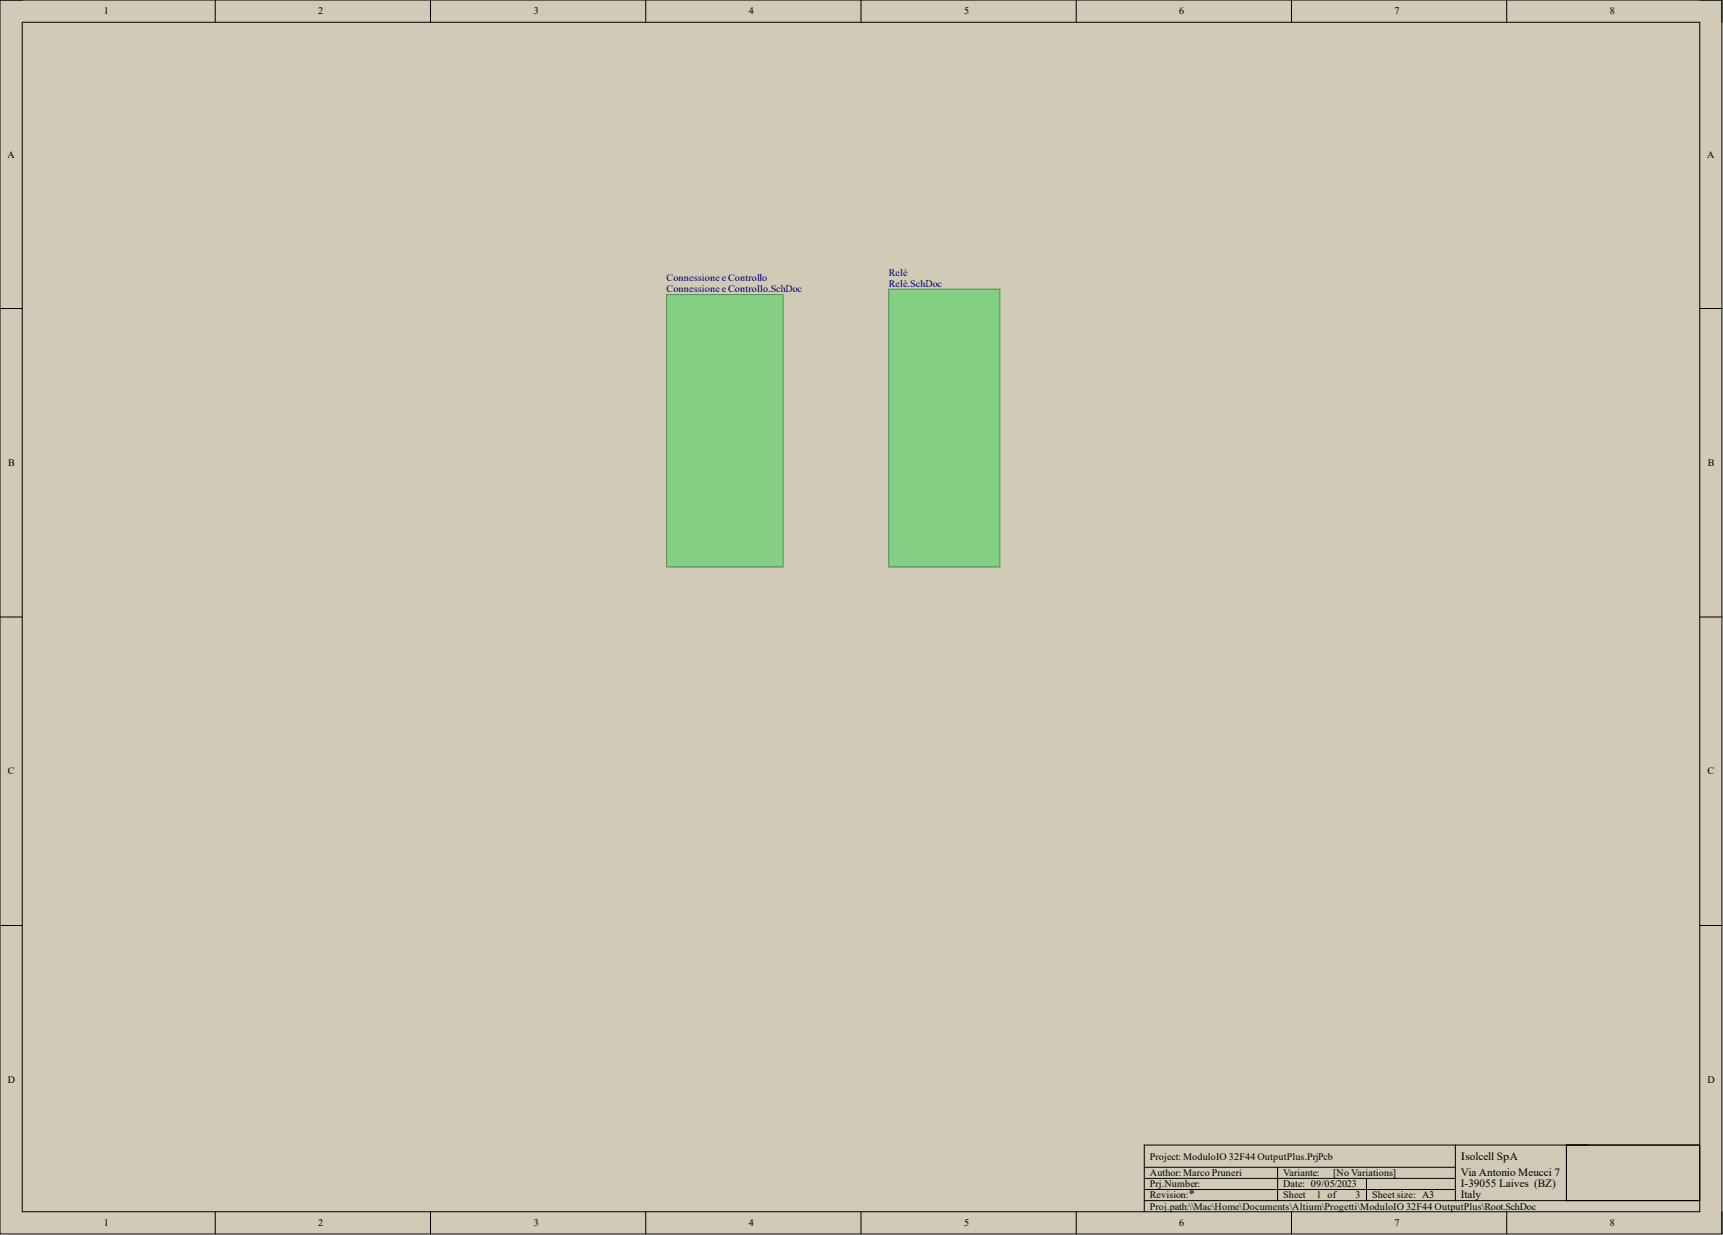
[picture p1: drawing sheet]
<svg xmlns="http://www.w3.org/2000/svg" width="393mm" height="282mm" viewBox="0 0 393 282" stroke-linecap="round" stroke-linejoin="round" font-family="sans-serif">
<defs><g id="words">
<text font-size="2.8" x="271.4" y="273.4">*</text>
<g font-size="2.5">
<text x="333.5" y="264.6">Isolcell SpA</text>
<text x="333.5" y="268.4">Via Antonio Meucci 7</text>
<text x="333.5" y="271">I-39055 Laives (BZ)</text>
<text x="333.5" y="273.5">Italy</text>
</g>
<g font-size="2.3">
<text x="23.7" y="3.3">1</text>
<text x="72.6" y="3.3">2</text>
<text x="121.9" y="3.3">3</text>
<text x="170.9" y="3.3">4</text>
<text x="220.1" y="3.3">5</text>
<text x="269.2" y="3.3">6</text>
<text x="318.4" y="3.3">7</text>
<text x="367.5" y="3.3">8</text>
<text x="1.7" y="36">A</text>
<text x="389.7" y="36">A</text>
<text x="1.9" y="106.4">B</text>
<text x="389.9" y="106.4">B</text>
<text x="1.8" y="176.8">C</text>
<text x="389.8" y="176.8">C</text>
<text x="1.8" y="247.2">D</text>
<text x="389.8" y="247.2">D</text>
<text x="262.5" y="268.4">Author: Marco Pruneri</text>
<text x="262.5" y="264.6">Project: ModuloIO 32F44 OutputPlus.PrjPcb</text>
<text x="292.9" y="268.4">Variante:</text>
<text x="304.3" y="268.4">[No Variations]</text>
<text x="262.5" y="271">Prj.Number:</text>
<text x="262.5" y="273.5">Revision:</text>
<text x="292.9" y="273.5">Sheet</text>
<text x="292.9" y="271">Date: 09/05/2023</text>
<text x="300.5" y="273.5">1 of</text>
<text x="309.4" y="273.5">3</text>
<text x="313.2" y="273.5">Sheet size: A3</text>
<text x="23.7" y="279.9">1</text>
<text x="72.6" y="279.9">2</text>
<text x="121.9" y="279.9">3</text>
<text x="170.9" y="279.9">4</text>
<text x="220.1" y="279.9">5</text>
<text x="262.5" y="276.1">Proj.path:\\Mac\Home\Documents\Altium\Progetti\ModuloIO 32F44 OutputPlus\Root.SchDoc</text>
<text x="269.2" y="279.9">6</text>
<text x="318.4" y="279.9">7</text>
<text x="367.5" y="279.9">8</text>
</g>
<g font-size="2.3" fill="#000081">
<text x="152.2" y="64.2">Connessione e Controllo</text>
<text x="202.9" y="62.9">Relè</text>
<text x="202.9" y="65.5">Relè.SchDoc</text>
<text x="152.2" y="66.7">Connessione e Controllo.SchDoc</text>
</g>
</g></defs>
<path d="M0 0h393.1v281.6h-393.1z" fill-rule="evenodd" fill="#d0cab6"/>
<path d="M0 0h393.1v281.6h-393.1z" fill="none" stroke="#000" stroke-width=".23"/>
<path d="M5.1 5.1h382.9v271.5h-382.9z" fill-rule="evenodd" fill="#d0cab6"/>
<g fill="none" stroke="#000" stroke-width=".23">
<path d="M0 0h5.1M5.1 5.1h382.9v271.5h-382.9zM49.1 0v5.1M98.3 0v5.1M147.4 0v5.1M196.6 0v5.1M245.7 0v5.1M294.8 0v5.1M344 0v5.1M388 0h5.1v5.1M0 70.4h5.1M388 70.4h5.1"/>
<path d="M0 140.8h5.1M388 140.8h5.1M0 211.2h5.1M388 211.2h5.1M49.1 276.6v5M98.3 276.6v5M147.4 276.6v5M196.6 276.6v5M245.7 276.6v5M261.2 266.4h71M261.2 274h126.8M261.2 271.5h71"/>
<path d="M261.2 269h71M291.7 266.4v7.6M294.8 276.6v5M312 269v5M332.2 261.3v12.7M344 276.6v5M357.6 261.3h30.4v12.7h-30.4zM357.6 261.3v12.7M388 261.3h-126.8v15.3M393.1 276.6v5"/>
</g>
<path d="M152.2 67.2h26.6v62.2h-26.6z" fill-rule="evenodd" fill="#84cf84"/>
<path d="M152.2 67.2h26.6v62.2h-26.6z" fill="none" stroke="#5b8d5b" stroke-width=".23"/>
<path d="M202.9 66h25.4v63.4h-25.4z" fill-rule="evenodd" fill="#84cf84"/>
<path d="M202.9 66h25.4v63.4h-25.4z" fill="none" stroke="#5b8d5b" stroke-width=".23"/>
<use href="#words"/>
</svg>
